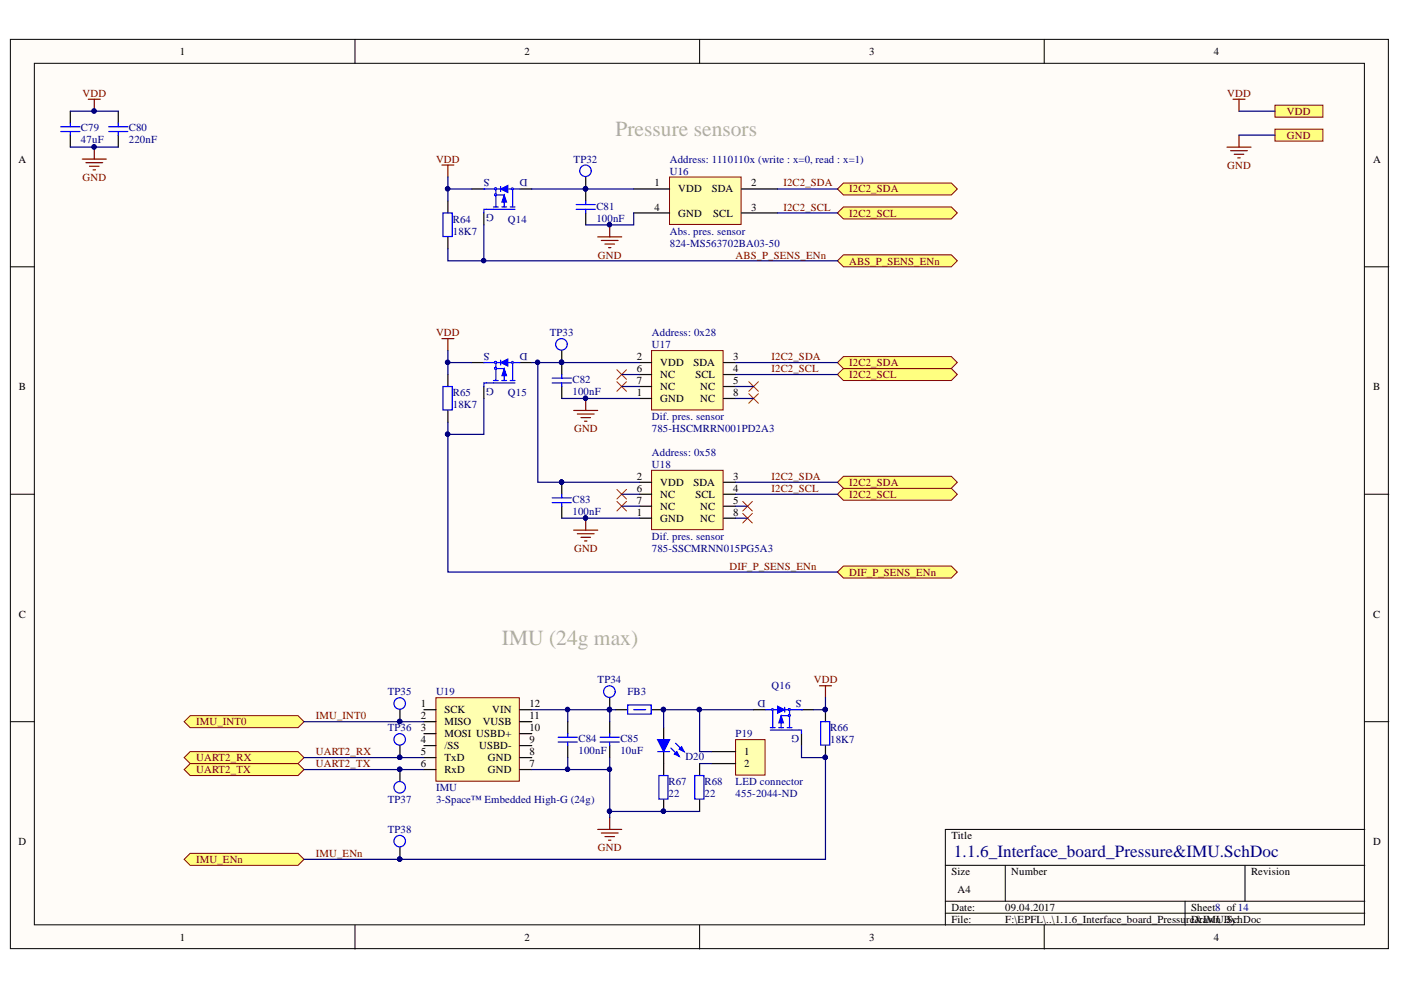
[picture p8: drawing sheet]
<svg xmlns="http://www.w3.org/2000/svg" width="297mm" height="210mm" viewBox="0 0 297 210" stroke-linecap="round" stroke-linejoin="round" font-family="sans-serif">
<defs><g id="words">
<g font-size="4.6" fill="#acb1a2">
<text x="130.5" y="28.9">Pressure sensors</text>
<text x="106.4" y="136.8">IMU (24g max)</text>
</g>
<text font-size="3.6" fill="#000080" x="202.2" y="181.6">1.1.6_Interface_board_Pressure&amp;IMU.SchDoc</text>
<g font-size="2.3">
<text x="38.1" y="11.7">1</text>
<text x="111.2" y="11.7">2</text>
<text x="184.3" y="11.7">3</text>
<text x="257.4" y="11.7">4</text>
<text x="3.9" y="34.5">A</text>
<text x="291.1" y="34.5">A</text>
<text x="138.8" y="39.5">1</text>
<text x="143.8" y="40.8">VDD</text>
<text x="150.9" y="40.8">SDA</text>
<text x="159.3" y="39.5">2</text>
<text x="138.8" y="44.7">4</text>
<text x="143.8" y="46">GND</text>
<text x="151.2" y="46">SCL</text>
<text x="159.3" y="44.7">3</text>
<text x="135" y="76.4">2</text>
<text x="140" y="77.6">VDD</text>
<text x="147" y="77.6">SDA</text>
<text x="155.5" y="76.4">3</text>
<text x="4" y="82.7">B</text>
<text x="135" y="84">1</text>
<text x="135" y="78.9">6</text>
<text x="135" y="81.4">7</text>
<text x="140" y="80.2">NC</text>
<text x="140" y="82.7">NC</text>
<text x="147.4" y="80.2">SCL</text>
<text x="148.4" y="82.7">NC</text>
<text x="155.5" y="78.9">4</text>
<text x="155.5" y="81.4">5</text>
<text x="155.5" y="84">8</text>
<text x="291.1" y="82.7">B</text>
<text x="140" y="85.2">GND</text>
<text x="148.4" y="85.2">NC</text>
<text x="135" y="101.7">2</text>
<text x="155.5" y="101.7">3</text>
<text x="135" y="104.3">6</text>
<text x="135" y="106.9">7</text>
<text x="140" y="103">VDD</text>
<text x="140" y="105.6">NC</text>
<text x="147" y="103">SDA</text>
<text x="147.4" y="105.6">SCL</text>
<text x="155.5" y="104.3">4</text>
<text x="155.5" y="106.9">5</text>
<text x="135" y="109.4">1</text>
<text x="140" y="110.7">GND</text>
<text x="140" y="108.1">NC</text>
<text x="148.4" y="108.1">NC</text>
<text x="148.4" y="110.7">NC</text>
<text x="155.5" y="109.4">8</text>
<text x="4" y="130.9">C</text>
<text x="291.1" y="130.9">C</text>
<text x="89.2" y="150">1</text>
<text x="112.2" y="150">12</text>
<text x="89.2" y="152.5">2</text>
<text x="89.2" y="155">3</text>
<text x="94.2" y="151.2">SCK</text>
<text x="94.2" y="153.8">MISO</text>
<text x="102.3" y="153.8">VUSB</text>
<text x="104.4" y="151.2">VIN</text>
<text x="112.2" y="152.5">11</text>
<text x="112.2" y="155">10</text>
<text x="89.2" y="157.6">4</text>
<text x="89.2" y="160.1">5</text>
<text x="94.2" y="158.8">/SS</text>
<text x="94.2" y="156.3">MOSI USBD+</text>
<text x="94.2" y="161.4">TxD</text>
<text x="101.6" y="158.8">USBD-</text>
<text x="103.4" y="161.4">GND</text>
<text x="112.2" y="157.6">9</text>
<text x="112.2" y="160.1">8</text>
<text x="157.7" y="160.1">1</text>
<text x="89.2" y="162.6">6</text>
<text x="94.2" y="164">RxD</text>
<text x="103.4" y="164">GND</text>
<text x="112.2" y="162.6">7</text>
<text x="157.7" y="162.6">2</text>
<text x="3.9" y="179.2">D</text>
<text x="201.7" y="177.9">Title</text>
<text x="291.1" y="179.2">D</text>
<text x="201.7" y="185.5">Size</text>
<text x="214.4" y="185.5">Number</text>
<text x="265.2" y="185.5">Revision</text>
<text x="203" y="189.3">A4</text>
<text x="201.7" y="193.1">Date:</text>
<text x="201.7" y="195.7">File:</text>
<text x="213.1" y="193.1">09.04.2017</text>
<text x="213.1" y="195.7">F:\EPFL\..\1.1.6_Interface_board_Pressu</text>
<text x="251.5" y="195.7">re&amp;IMUBy:</text>
<text x="252.6" y="193.1">Sheet8 of14</text>
<text x="252.6" y="195.7">Drawn .SchDoc</text>
<text x="38.1" y="199.5">1</text>
<text x="111.2" y="199.5">2</text>
<text x="184.3" y="199.5">3</text>
<text x="257.4" y="199.5">4</text>
</g>
<g font-size="2.3" fill="#800000">
<text x="17.5" y="20.5">VDD</text>
<text x="260.2" y="20.5">VDD</text>
<text x="272.9" y="24.3">VDD</text>
<text x="272.9" y="29.4">GND</text>
<text x="92.4" y="34.5">VDD</text>
<text x="260.2" y="35.7">GND</text>
<text x="17.5" y="38.3">GND</text>
<text x="166.1" y="39.5">I2C2_SDA</text>
<text x="180.1" y="40.8">I2C2_SDA</text>
<text x="166.1" y="44.7">I2C2_SCL</text>
<text x="180.1" y="46">I2C2_SCL</text>
<text x="126.8" y="54.8">GND</text>
<text x="156" y="54.8">ABS_P_SENS_ENn</text>
<text x="180.1" y="56.1">ABS_P_SENS_ENn</text>
<text x="92.4" y="71.3">VDD</text>
<text x="163.6" y="76.4">I2C2_SDA</text>
<text x="180.1" y="77.6">I2C2_SDA</text>
<text x="163.6" y="78.9">I2C2_SCL</text>
<text x="180.1" y="80.2">I2C2_SCL</text>
<text x="121.7" y="91.6">GND</text>
<text x="163.6" y="101.7">I2C2_SDA</text>
<text x="163.6" y="104.3">I2C2_SCL</text>
<text x="180.1" y="105.6">I2C2_SCL</text>
<text x="180.1" y="103">I2C2_SDA</text>
<text x="121.7" y="117">GND</text>
<text x="154.7" y="120.8">DIF_P_SENS_ENn</text>
<text x="180.1" y="122.1">DIF_P_SENS_ENn</text>
<text x="172.5" y="144.9">VDD</text>
<text x="41.6" y="153.8">IMU_INT0</text>
<text x="67" y="152.5">IMU_INT0</text>
<text x="41.6" y="161.4">UART2_RX</text>
<text x="67" y="160.1">UART2_RX</text>
<text x="41.6" y="164">UART2_TX</text>
<text x="67" y="162.6">UART2_TX</text>
<text x="41.6" y="183">IMU_ENn</text>
<text x="67" y="181.7">IMU_ENn</text>
<text x="126.8" y="180.5">GND</text>
</g>
<g font-size="2.3" fill="#000080">
<text x="17.2" y="27.9">C79</text>
<text x="27.3" y="27.9">C80</text>
<text x="17.2" y="30.4">47uF</text>
<text x="27.3" y="30.4">220nF</text>
<text x="121.6" y="34.5">TP32</text>
<text x="142" y="34.5">Address: 1110110x (write : x=0, read : x=1)</text>
<text x="103.8" y="38" transform="rotate(-180 103.8 38)">S</text>
<text x="111.8" y="38" transform="rotate(-180 111.8 38)">D</text>
<text x="142" y="37">U16</text>
<text x="96" y="47.2">R64</text>
<text x="104.7" y="45.4" transform="rotate(-180 104.7 45.4)">G</text>
<text x="107.7" y="47.2">Q14</text>
<text x="126.4" y="44.4">C81</text>
<text x="126.4" y="47">100nF</text>
<text x="96" y="49.8">18K7</text>
<text x="142" y="52.3">824-MS563702BA03-50</text>
<text x="142" y="49.8">Abs. pres. sensor</text>
<text x="116.6" y="71.3">TP33</text>
<text x="138.2" y="71.3">Address: 0x28</text>
<text x="103.8" y="74.9" transform="rotate(-180 103.8 74.9)">S</text>
<text x="111.8" y="74.9" transform="rotate(-180 111.8 74.9)">D</text>
<text x="138.2" y="73.8">U17</text>
<text x="96" y="84">R65</text>
<text x="104.7" y="82.2" transform="rotate(-180 104.7 82.2)">G</text>
<text x="107.7" y="84">Q15</text>
<text x="121.4" y="81.2">C82</text>
<text x="121.4" y="83.7">100nF</text>
<text x="96" y="86.5">18K7</text>
<text x="138.2" y="89">Dif. pres. sensor</text>
<text x="138.2" y="91.6">785-HSCMRRN001PD2A3</text>
<text x="138.2" y="99.2">U18</text>
<text x="138.2" y="96.6">Address: 0x58</text>
<text x="121.4" y="106.6">C83</text>
<text x="121.4" y="109.2">100nF</text>
<text x="138.2" y="117">785-SSCMRNN015PG5A3</text>
<text x="138.2" y="114.5">Dif. pres. sensor</text>
<text x="82.2" y="147.4">TP35</text>
<text x="92.4" y="147.4">U19</text>
<text x="126.7" y="144.9">TP34</text>
<text x="133" y="147.4">FB3</text>
<text x="162.3" y="148.4" transform="rotate(-180 162.3 148.4)">D</text>
<text x="163.6" y="146.2">Q16</text>
<text x="169.9" y="148.4" transform="rotate(-180 169.9 148.4)">S</text>
<text x="82.2" y="155">TP36</text>
<text x="169.4" y="155.8" transform="rotate(-180 169.4 155.8)">G</text>
<text x="176" y="155">R66</text>
<text x="122.6" y="157.3">C84</text>
<text x="122.6" y="159.8">100nF</text>
<text x="131.5" y="157.3">C85</text>
<text x="131.5" y="159.8">10uF</text>
<text x="145.3" y="161.1">D20</text>
<text x="156" y="156.3">P19</text>
<text x="176" y="157.6">18K7</text>
<text x="92.4" y="167.8">IMU</text>
<text x="141.8" y="166.5">R67</text>
<text x="149.4" y="166.5">R68</text>
<text x="156" y="166.5">LED connector</text>
<text x="82.2" y="170.3">TP37</text>
<text x="92.4" y="170.3">3-Space™ Embedded High-G (24g)</text>
<text x="141.8" y="169">22</text>
<text x="149.4" y="169">22</text>
<text x="156" y="169">455-2044-ND</text>
<text x="82.2" y="176.7">TP38</text>
</g>
</g></defs>
<g fill="#fffcf8" stroke="#000" stroke-width=".21">
<path d="M2.2 8.3h292.2v192.8h-292.2z"/>
<path d="M7.3 13.4h282v182.7h-282z"/>
</g>
<g fill="none" stroke="#000" stroke-width=".21">
<path d="M75.3 8.3v5.1M148.3 8.3v5.1M221.4 8.3v5.1M2.2 56.6h5.1M289.4 56.6h5.1M2.2 104.8h5.1M289.4 104.8h5.1M2.2 153h5.1M289.4 153h5.1M289.4 175.9h-89v20.3M75.3 196.2v5M148.3 196.2v5"/>
<path d="M200.4 183.5h89M200.4 191.1h89M200.4 193.6h89M213.1 183.5v7.6M221.4 196.2v5M251.3 191.1v5.1M264 183.5v7.6"/>
</g>
<path d="M142 37.5h15.1v10.1h-15.1z" fill="#ffffb0" stroke="#800000" stroke-width=".21"/>
<path d="M134.4 40.1h7.6M134.4 45.1h7.6M157.2 40.1h7.6M157.2 45.1h7.6" fill="none" stroke="#000" stroke-width=".25"/>
<path d="M126.7 50.2h5.1M127.5 51h3.5M128.3 51.7h2M129 52.5h.5M129.3 47.7v2.5" fill="none" stroke="#800000" stroke-width=".25"/>
<circle cx="129.2" cy="47.6" r=".46" fill="#000080" stroke="#000080" stroke-width=".21"/>
<g fill="#ffff80" stroke="#800000" stroke-width=".21">
<path d="M177.6 45.1l1.2-1.2h22.9l1.3 1.2-1.3 1.3h-22.9z" fill-rule="evenodd"/>
<path d="M177.6 40.1l1.2-1.3h22.9l1.3 1.3-1.3 1.2h-22.9z" fill-rule="evenodd"/>
</g>
<path d="M124.2 40.1v2.5M124.2 45.1v2.6M119.1 76.9v2.5M119.1 81.9v2.6" fill="none" stroke="#000" stroke-width=".25"/>
<g fill="#000080" stroke="#000080" stroke-width=".21">
<circle cx="124.1" cy="40" r=".46"/>
<circle cx="124.1" cy="84.4" r=".46"/>
<circle cx="119.1" cy="76.8" r=".46"/>
</g>
<path d="M122.2 43.4h4M122.2 44.4h4M124.2 42.6v.8M124.2 44.4v.7M119.1 79.4v.8M117.1 80.2h4M117.1 81.2h4M119.1 81.2v.7" fill="none" stroke="#00f" stroke-width=".25"/>
<path d="M93.7 35h2.5M95 35v2.5M121.6 87h5.1M122.4 87.8h3.6M123.2 88.5h2M123.9 89.3h.5M124.2 84.5v2.5" fill="none" stroke="#800000" stroke-width=".25"/>
<path d="M130.8 78.4l2 2M132.8 78.4l-2 2M130.8 80.9l2 2.1M132.8 80.9l-2 2.1M158.8 83.5l2 2M160.8 83.5l-2 2" fill="none" stroke="#f00" stroke-width=".21"/>
<path d="M177.6 55.3l1.2-1.3h22.9l1.3 1.3-1.3 1.3h-22.9z" fill-rule="evenodd" fill="#ffff80" stroke="#800000" stroke-width=".21"/>
<path d="M124.2 37.5v2.6M95 42.6v2.5M95 50.2v2.6M100 40.1h2.6M102.6 45.1v2.6M110.2 40.1h2.6" fill="none" stroke="#000" stroke-width=".25"/>
<g fill="none" stroke="#00f" stroke-width=".25">
<path d="M93.9 45.1h2v5h-2zM102.6 40.1h.1M103.1 44.4h-.5v.7M104.6 44.4h4.6M104.6 43.9h1M105.1 41.3v2.6M106.4 43.9h1M106.9 41.3v2.6M108.2 43.9h1M108.7 40.1h1.5"/>
<circle cx="124.1" cy="36.2" r="1.22"/>
</g>
<circle cx="124.1" cy="40" r=".46" fill="#000080" stroke="#000080" stroke-width=".21"/>
<path d="M106.9 41.3l.5 1.6h-1z" fill="#00f"/>
<path d="M106.9 41.3l.5 1.6h-1z" fill="none" stroke="#00f" stroke-width=".21"/>
<path d="M106.1 39.6v1M105.1 40.1h2.6" fill="none" stroke="#00f" stroke-width=".25"/>
<path d="M106.1 40.1l1.6-.8v1.5z" fill="#00f"/>
<path d="M106.1 40.1l1.6-.8v1.5z" fill="none" stroke="#00f" stroke-width=".21"/>
<path d="M105.1 41.3h1.8" fill="none" stroke="#00f" stroke-width=".25"/>
<circle cx="105.1" cy="41.3" r=".21" fill="#c0c0c0" stroke="#00f" stroke-width=".21"/>
<path d="M103.1 44.4h1.5" fill="none" stroke="#00f" stroke-width=".25"/>
<circle cx="105.1" cy="40" r=".21" fill="#c0c0c0" stroke="#00f" stroke-width=".21"/>
<path d="M102.6 40.1h2.5v1.2M107.7 40.1h1v3.8" fill="none" stroke="#00f" stroke-width=".25"/>
<g fill="#c0c0c0" stroke="#00f" stroke-width=".21">
<circle cx="108.6" cy="40" r=".2"/>
<circle cx="105.1" cy="40" r=".21"/>
<circle cx="105.1" cy="41.3" r=".21"/>
</g>
<path d="M93.7 71.8h2.5M95 71.8v2.5" fill="none" stroke="#800000" stroke-width=".25"/>
<path d="M95 79.4v2.5M100 76.9h2.6M110.2 76.9h2.6M95 87v2.6M102.6 81.9v2.6" fill="none" stroke="#000" stroke-width=".25"/>
<path d="M102.6 76.9h.1M105.1 78.1v2.6M106.9 78.1v2.6M108.7 76.9h1.5M93.9 81.9h2v5h-2zM103.1 81.2h-.5v.7M104.6 81.2h4.6M104.6 80.7h1M106.4 80.7h1M108.2 80.7h1" fill="none" stroke="#00f" stroke-width=".25"/>
<path d="M106.9 78.1l.5 1.6h-1z" fill="#00f"/>
<path d="M106.9 78.1l.5 1.6h-1z" fill="none" stroke="#00f" stroke-width=".21"/>
<path d="M105.1 76.9h2.6M106.1 76.4v1" fill="none" stroke="#00f" stroke-width=".25"/>
<path d="M106.1 76.9l1.6-.8v1.5z" fill="#00f"/>
<path d="M106.1 76.9l1.6-.8v1.5z" fill="none" stroke="#00f" stroke-width=".21"/>
<path d="M105.1 78.1h1.8" fill="none" stroke="#00f" stroke-width=".25"/>
<circle cx="105.1" cy="78.1" r=".21" fill="#c0c0c0" stroke="#00f" stroke-width=".21"/>
<path d="M103.1 81.2h1.5" fill="none" stroke="#00f" stroke-width=".25"/>
<circle cx="105.1" cy="76.8" r=".22" fill="#c0c0c0" stroke="#00f" stroke-width=".21"/>
<path d="M102.6 76.9h2.5v1.2M107.7 76.9h1v3.8" fill="none" stroke="#00f" stroke-width=".25"/>
<g fill="#c0c0c0" stroke="#00f" stroke-width=".21">
<circle cx="108.6" cy="76.8" r=".21"/>
<circle cx="105.1" cy="76.8" r=".22"/>
<circle cx="105.1" cy="78.1" r=".21"/>
</g>
<path d="M177.6 121.3l1.2-1.3h22.9l1.3 1.3-1.3 1.3h-22.9z" fill-rule="evenodd" fill="#ffff80" stroke="#800000" stroke-width=".21"/>
<path d="M14.9 23.6v2.5M14.9 28.7v2.5M25.1 23.6v2.5M25.1 28.7v2.5M119.1 74.3v2.6" fill="none" stroke="#000" stroke-width=".25"/>
<g fill="#000080" stroke="#000080" stroke-width=".21">
<circle cx="119.1" cy="76.8" r=".46"/>
<circle cx="19.9" cy="23.5" r=".46"/>
<circle cx="19.9" cy="31.2" r=".46"/>
</g>
<g fill="none" stroke="#00f" stroke-width=".25">
<path d="M12.9 26.9h4M12.9 27.9h4M14.9 26.1v.8M14.9 27.9v.8M23 26.9h4.1M23 27.9h4.1M25.1 26.1v.8M25.1 27.9v.8"/>
<circle cx="119" cy="73" r="1.23"/>
</g>
<g fill="none" stroke="#800000" stroke-width=".25">
<path d="M17.4 33.7h5.1M18.2 34.5h3.6M18.7 21h2.6M19 35.2h2M19.7 36h.5M20 21v2.6M20 31.2v2.5M260.2 31.2h5M260.9 32h3.6M261.4 21h2.6M261.7 32.7h2M262.4 33.5h.5"/>
<path d="M262.7 21v2.6M262.7 28.7v2.5"/>
</g>
<g fill="#ffff80" stroke="#800000" stroke-width=".21">
<path d="M270.3 22.3h10.2v2.5h-10.2z" fill-rule="evenodd"/>
<path d="M270.3 27.4h10.2v2.5h-10.2z" fill-rule="evenodd"/>
</g>
<path d="M92.4 147.9h17.7v17.7h-17.7z" fill="#ffffb0" stroke="#800000" stroke-width=".21"/>
<g fill="none" stroke="#000" stroke-width=".25">
<path d="M89.9 158.1h2.5M89.9 150.5h2.5M89.9 153h2.5M89.9 155.6h2.5M110.2 158.1h2.6M110.2 150.5h2.6M110.2 153h2.6M110.2 155.6h2.6M120.4 153v2.6M120.4 158.1v2.5M130.5 150.5h2.6M138.2 150.5h2.5"/>
<path d="M159.8 150.5h2.5M169.9 150.5h2.6M169.9 155.6v2.5M175 150.5v2.5M175 158.1v2.5M89.9 163.2h2.5M89.9 160.6h2.5M110.2 163.2h2.6M110.2 160.6h2.6"/>
</g>
<g fill="#000080" stroke="#000080" stroke-width=".21">
<circle cx="140.6" cy="150.4" r=".46"/>
<circle cx="175" cy="150.4" r=".46"/>
<circle cx="175" cy="160.6" r=".46"/>
</g>
<g fill="none" stroke="#00f" stroke-width=".25">
<path d="M118.3 156.3h4.1M118.3 157.3h4.1M120.4 155.6v.7M120.4 157.3v.8M133.1 149.5h5v1.9h-5zM134.4 150.5h2.5M162.3 150.5h1.5M163.3 154.8h4.6M163.3 154.3h1M165.1 154.3h1M165.6 151.7v2.6M166.9 154.3h1"/>
<path d="M167.4 151.7v2.6M169.4 154.8h.5v.8M169.9 150.5h.1M174 153h1.9v5h-1.9z"/>
</g>
<path d="M173.7 145.4h2.6M175 145.4v2.5M126.7 175.9h5.1M127.5 176.6h3.5M128.3 177.4h2M129 178.1h.5M129.3 173.3v2.6" fill="none" stroke="#800000" stroke-width=".25"/>
<path d="M165.6 151.7l.5 1.6h-1z" fill="#00f"/>
<path d="M165.6 151.7l.5 1.6h-1z" fill="none" stroke="#00f" stroke-width=".21"/>
<path d="M164.8 150.5h2.6M166.4 150v1" fill="none" stroke="#00f" stroke-width=".25"/>
<path d="M164.8 149.7l1.6 .8-1.6 .7z" fill="#00f"/>
<path d="M164.8 149.7l1.6 .8-1.6 .7z" fill="none" stroke="#00f" stroke-width=".21"/>
<path d="M165.6 151.7h1.8" fill="none" stroke="#00f" stroke-width=".25"/>
<circle cx="167.3" cy="151.7" r=".2" fill="#c0c0c0" stroke="#00f" stroke-width=".21"/>
<path d="M167.9 154.8h1.5" fill="none" stroke="#00f" stroke-width=".25"/>
<circle cx="167.3" cy="150.4" r=".2" fill="#c0c0c0" stroke="#00f" stroke-width=".21"/>
<path d="M164.8 150.5h-1v3.8M169.9 150.5h-2.5v1.2" fill="none" stroke="#00f" stroke-width=".25"/>
<g fill="#c0c0c0" stroke="#00f" stroke-width=".21">
<circle cx="163.8" cy="150.4" r=".2"/>
<circle cx="167.3" cy="150.4" r=".2"/>
<circle cx="167.3" cy="151.7" r=".2"/>
</g>
<path d="M129.3 147.9v2.6M129.3 153v2.6M129.3 158.1v2.5" fill="none" stroke="#000" stroke-width=".25"/>
<circle cx="129.2" cy="150.4" r=".46" fill="#000080" stroke="#000080" stroke-width=".21"/>
<g fill="none" stroke="#00f" stroke-width=".25">
<path d="M127.2 156.3h4.1M127.2 157.3h4.1M129.3 155.6v.7M129.3 157.3v.8"/>
<circle cx="129.2" cy="146.6" r="1.23"/>
</g>
<g fill="#ffff80" stroke="#800000" stroke-width=".21">
<path d="M39 163.2l1.3-1.3h22.9l1.3 1.3-1.3 1.2h-22.9z" fill-rule="evenodd"/>
<path d="M39 160.6l1.3-1.2h22.9l1.3 1.2-1.3 1.3h-22.9z" fill-rule="evenodd"/>
<path d="M39 153l1.3-1.3h22.9l1.3 1.3-1.3 1.3h-22.9z" fill-rule="evenodd"/>
<path d="M39 182.2l1.3-1.3h22.9l1.3 1.3-1.3 1.3h-22.9z" fill-rule="evenodd"/>
</g>
<path d="M84.8 158.1v2.5M84.8 163.2v2.5" fill="none" stroke="#000" stroke-width=".25"/>
<g fill="#000080" stroke="#000080" stroke-width=".21">
<circle cx="84.7" cy="160.6" r=".46"/>
<circle cx="84.7" cy="163.1" r=".46"/>
</g>
<g fill="none" stroke="#00f" stroke-width=".25">
<circle cx="84.7" cy="156.8" r="1.22"/>
<circle cx="84.7" cy="166.9" r="1.22"/>
</g>
<path d="M138.1 99.7h15.2v12.6h-15.2z" fill="#ffffb0" stroke="#800000" stroke-width=".21"/>
<path d="M135.6 109.9h2.6M135.6 102.3h2.6M135.6 104.8h2.6M135.6 107.3h2.6M153.4 109.9h2.6M153.4 102.3h2.6M153.4 104.8h2.6M153.4 107.3h2.6" fill="none" stroke="#000" stroke-width=".25"/>
<path d="M138.1 74.3h15.2v12.6h-15.2z" fill="#ffffb0" stroke="#800000" stroke-width=".21"/>
<path d="M135.6 76.9h2.6M135.6 79.4h2.6M153.4 76.9h2.6M153.4 79.4h2.6M135.6 84.5h2.6M135.6 81.9h2.6M153.4 84.5h2.6M153.4 81.9h2.6" fill="none" stroke="#000" stroke-width=".25"/>
<g fill="#ffff80" stroke="#800000" stroke-width=".21">
<path d="M177.6 104.8l1.2-1.3h22.9l1.3 1.3-1.3 1.3h-22.9z" fill-rule="evenodd"/>
<path d="M177.6 102.3l1.2-1.3h22.9l1.3 1.3-1.3 1.2h-22.9z" fill-rule="evenodd"/>
</g>
<path d="M158.8 80.9l2 2.1M160.8 80.9l-2 2.1M130.8 103.8l2 2M130.8 106.3l2 2M132.8 103.8l-2 2M132.8 106.3l-2 2M157.5 106.3l2 2M157.5 108.9l2 2M159.5 106.3l-2 2M159.5 108.9l-2 2" fill="none" stroke="#f00" stroke-width=".21"/>
<path d="M121.6 112.4h5.1M122.4 113.2h3.6M123.2 113.9h2M123.9 114.7h.5M124.2 109.9v2.5" fill="none" stroke="#800000" stroke-width=".25"/>
<g fill="#000080" stroke="#000080" stroke-width=".21">
<circle cx="124.1" cy="109.8" r=".46"/>
<circle cx="119" cy="102.2" r=".46"/>
</g>
<path d="M119.1 102.3v2.5M119.1 107.3v2.6" fill="none" stroke="#000" stroke-width=".25"/>
<path d="M117.1 105.6h4M117.1 106.6h4M119.1 104.8v.8M119.1 106.6v.7" fill="none" stroke="#00f" stroke-width=".25"/>
<g fill="#ffff80" stroke="#800000" stroke-width=".21">
<path d="M177.6 79.4l1.2-1.3h22.9l1.3 1.3-1.3 1.3h-22.9z" fill-rule="evenodd"/>
<path d="M177.6 76.9l1.2-1.3h22.9l1.3 1.3-1.3 1.2h-22.9z" fill-rule="evenodd"/>
</g>
<path d="M140.7 154.3v2.5M140.7 159.4v2.5" fill="none" stroke="#000" stroke-width=".25"/>
<path d="M139.4 156.8h2.6l-1.3 2.6z" fill="#00f"/>
<path d="M139.4 156.8h2.6l-1.3 2.6zM142.2 158.6l1.8 1.8M143.2 157.6l1.8 1.8" fill="none" stroke="#00f" stroke-width=".25"/>
<path d="M143 159.9l.5-.5 .5 1z" fill="#00f"/>
<path d="M143 159.9l.5-.5 .5 1z" fill="none" stroke="#00f" stroke-width=".25"/>
<path d="M144 158.9l.5-.6 .5 1.1z" fill="#00f"/>
<path d="M139.4 159.4h2.6M144 158.9l.5-.6 .5 1.1zM139.7 164.4h1.9v5h-1.9zM147.3 164.4h1.9v5h-1.9z" fill="none" stroke="#00f" stroke-width=".25"/>
<path d="M140.7 161.9v2.5M140.7 169.5v2.5M148.3 161.9v2.5M148.3 169.5v2.5" fill="none" stroke="#000" stroke-width=".25"/>
<circle cx="140.7" cy="172" r=".46" fill="#000080" stroke="#000080" stroke-width=".21"/>
<path d="M156 156.8h6.2v7.5h-6.2z" fill="#ffffb0" stroke="#800000" stroke-width=".21"/>
<path d="M84.8 150.5v2.5M150.9 159.4h5.1M84.8 179.7v2.5M150.9 161.9h5.1" fill="none" stroke="#000" stroke-width=".25"/>
<g fill="#000080" stroke="#000080" stroke-width=".21">
<circle cx="84.7" cy="153" r=".46"/>
<circle cx="84.7" cy="182.1" r=".46"/>
<circle cx="129.2" cy="47.6" r=".46"/>
<circle cx="124.1" cy="40" r=".46"/>
<circle cx="102.5" cy="55.2" r=".46"/>
<circle cx="94.9" cy="40" r=".46"/>
<circle cx="124.1" cy="84.4" r=".46"/>
<circle cx="94.9" cy="76.8" r=".46"/>
<circle cx="114" cy="76.8" r=".46"/>
<circle cx="119.1" cy="76.8" r=".46"/>
<circle cx="94.9" cy="92.1" r=".46"/>
<circle cx="19.9" cy="23.5" r=".46"/>
<circle cx="19.9" cy="31.2" r=".46"/>
<circle cx="175" cy="150.4" r=".46"/>
<circle cx="120.3" cy="150.4" r=".46"/>
<circle cx="129.2" cy="150.4" r=".46"/>
<circle cx="129.2" cy="163.1" r=".46"/>
<circle cx="120.3" cy="163.1" r=".46"/>
<circle cx="84.7" cy="163.1" r=".46"/>
<circle cx="84.7" cy="160.6" r=".46"/>
<circle cx="124.1" cy="109.8" r=".46"/>
<circle cx="119" cy="102.2" r=".46"/>
<circle cx="140.7" cy="172" r=".46"/>
<circle cx="129.2" cy="172" r=".46"/>
<circle cx="148.3" cy="150.4" r=".47"/>
<circle cx="175" cy="160.6" r=".46"/>
<circle cx="140.6" cy="150.4" r=".46"/>
</g>
<g fill="none" stroke="#00f" stroke-width=".25">
<circle cx="84.7" cy="149.2" r="1.22"/>
<circle cx="84.7" cy="178.3" r="1.22"/>
</g>
<g fill="none" stroke="#000080" stroke-width=".25">
<path d="M14.9 23.6h10.2M14.9 31.2h10.2M95 37.5v5.1M262.7 23.6h7.6M262.7 28.7h7.6M95 52.8v2.5h7.6M95 40.1h5M102.6 47.7v7.6h75M112.8 40.1h21.6M134.4 45.1v2.6h-10.2M164.8 45.1h12.8M164.8 40.1h12.8"/>
<path d="M95 74.3v5.1M95 76.9h5M112.8 76.9h22.8M114 76.9v25.4h21.6M131.8 79.4h3.8M156 79.4h21.6M156 76.9h21.6M95 89.6v31.7h82.6M102.6 84.5v7.6h-7.6M119.1 84.5h16.5M131.8 81.9h3.8M156 81.9h3.8"/>
<path d="M156 84.5h3.8M119.1 109.9h16.5M131.8 107.3h3.8M131.8 104.8h3.8M156 107.3h2.5M156 104.8h21.6M156 109.9h2.5M156 102.3h21.6M64.5 153h25.4M112.8 150.5h17.7M120.4 150.5v2.5M129.3 150.5v2.5"/>
<path d="M148.3 150.5v8.9h2.6M159.8 150.5h-19.1v3.8M169.9 158.1v2.5h5.1v21.6h-110.5M175 147.9v2.6h-2.5M64.5 163.2h25.4M64.5 160.6h25.4M112.8 163.2h16.5v10.1M120.4 160.6v2.6M129.3 172h19M129.3 160.6v2.6M148.3 161.9h2.6"/>
</g>
<use href="#words"/>
</svg>
